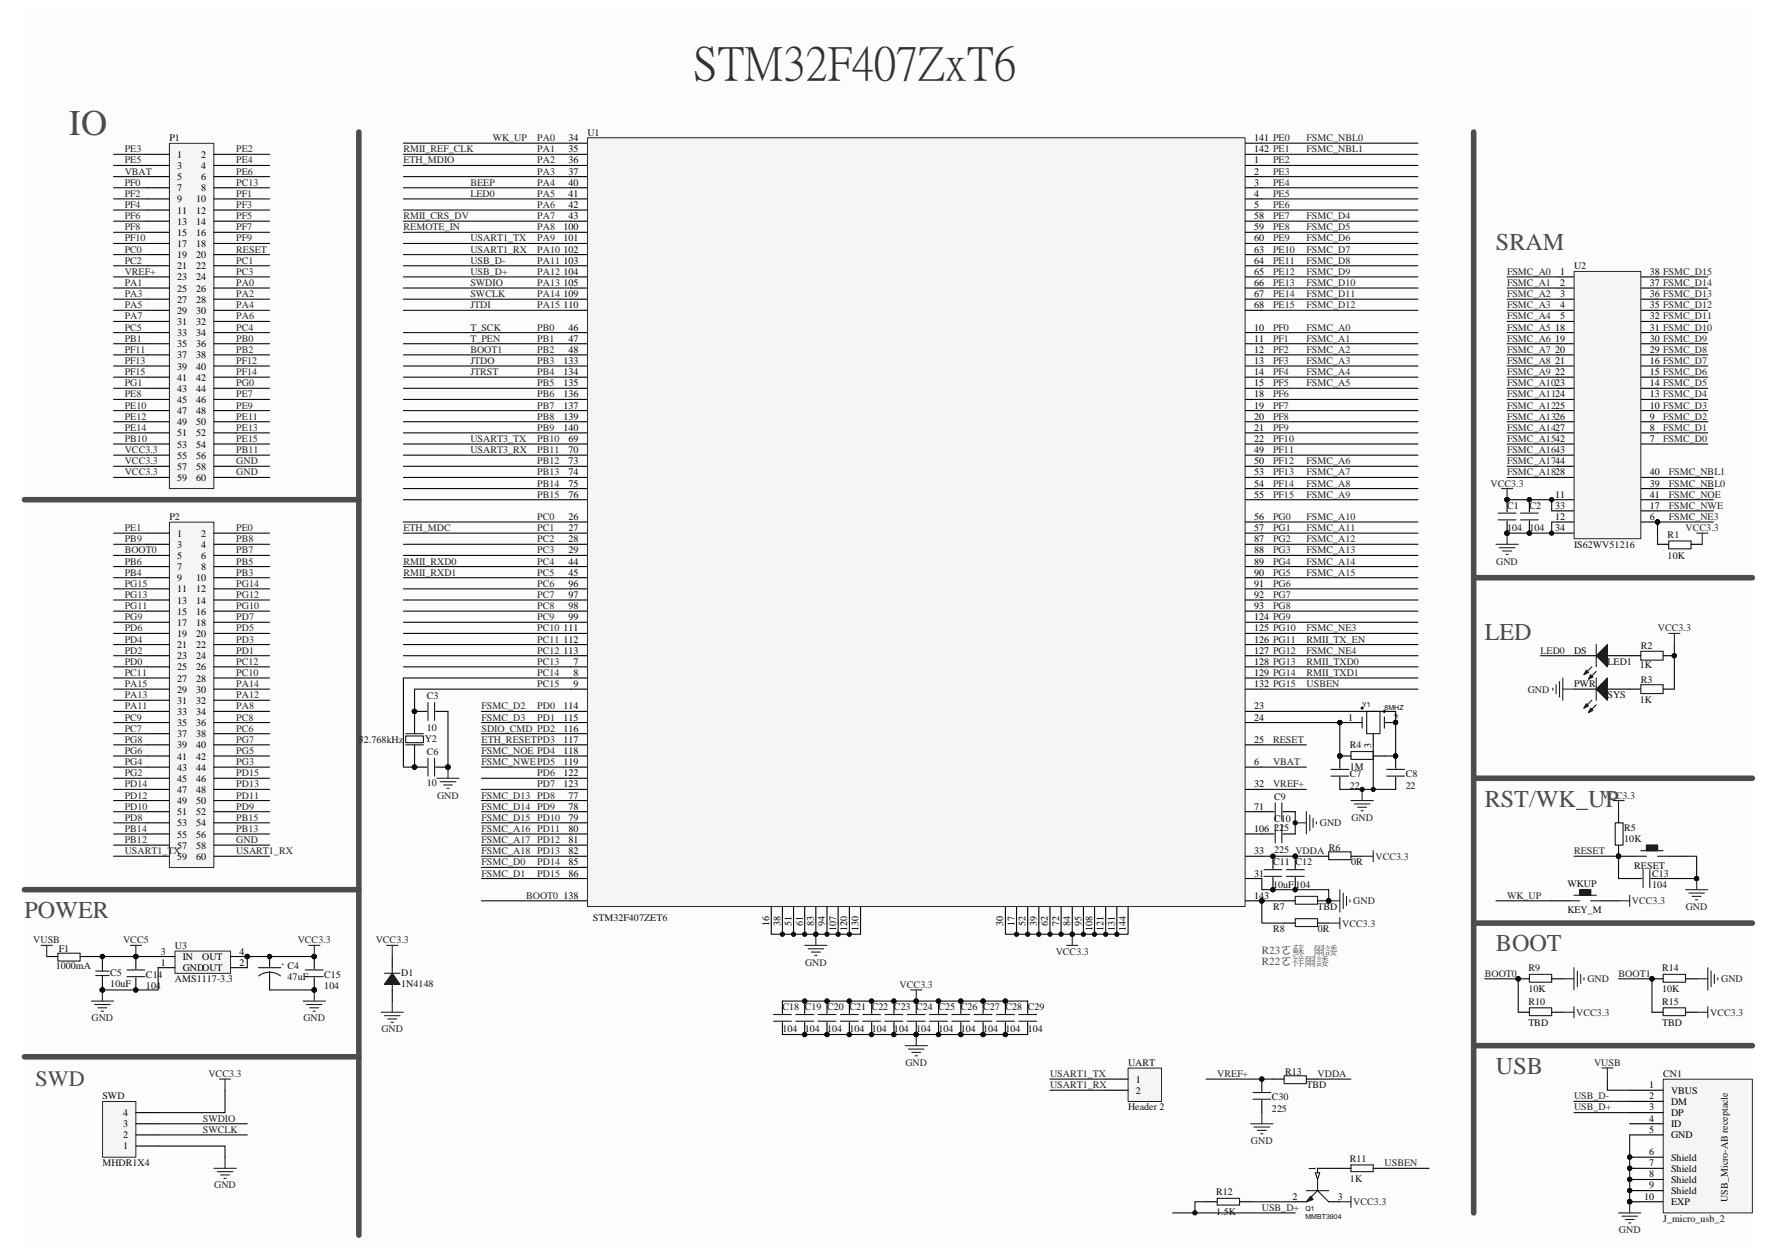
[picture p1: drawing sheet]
<svg xmlns="http://www.w3.org/2000/svg" width="297mm" height="210mm" viewBox="0 0 297 210" stroke-linecap="round" stroke-linejoin="round" font-family="sans-serif">
<defs><g id="words">
<text font-size="7.8" fill="#343434" x="115.9" y="13.1">STM32F407ZxT6</text>
<text font-size="6.1" fill="#4c4c4c" x="11.5" y="22.6">IO</text>
<g font-size="4" fill="#4c4c4c">
<text x="250.1" y="41.7">SRAM</text>
<text x="248.2" y="106.9">LED</text>
<text x="248.2" y="134.9">RST/WK_UP</text>
<text x="4.1" y="153.5">POWER</text>
<text x="250.1" y="159.1">BOOT</text>
<text x="250.1" y="179.6">USB</text>
</g>
<text font-size="3.7" fill="#4c4c4c" x="5.9" y="181.5">SWD</text>
<text font-size="2" fill="#4c4c4c" x="219.5" y="159.5">爾諉</text>
<g font-size="1.8" fill="#4c4c4c">
<text x="210.9" y="159.5">R23ㄛ蘇</text>
<text x="210.9" y="161.4">R22ㄛ祥爾諉</text>
</g>
<g font-size="1.7" fill="#0e0e0e">
<text x="28.3" y="23.6">P1</text>
<text x="98.2" y="22.7">U1</text>
<text x="263.1" y="45">U2</text>
<text x="28.3" y="86.9">P2</text>
<text x="251.9" y="85.1">C1</text>
<text x="251.9" y="88.8">104</text>
<text x="255.6" y="85.1">C2</text>
<text x="255.6" y="88.8">104</text>
<text x="278.8" y="89.9">R1</text>
<text x="263.1" y="91.6">IS62WV51216</text>
<text x="278.8" y="93.5">10K</text>
<text x="263.1" y="109.3">DS</text>
<text x="268.7" y="111.1">LED1</text>
<text x="274.1" y="111.7">1K</text>
<text x="274.3" y="108.5">R2</text>
<text x="71.3" y="116.9">C3</text>
<text x="263.1" y="114.9">PWR</text>
<text x="268.7" y="116.7">SYS</text>
<text x="274.1" y="117.5">1K</text>
<text x="274.3" y="114.1">R3</text>
<text x="60" y="124.2">32.768kHz</text>
<text x="71" y="124">Y2</text>
<text x="71.3" y="122.1">10</text>
<text x="225.7" y="125.1">R4</text>
<text x="71.3" y="126.2">C6</text>
<text x="71.3" y="131.4">10</text>
<text x="225.7" y="128.7">1M</text>
<text x="225.7" y="130">C7</text>
<text x="225.7" y="131.8">22</text>
<text x="235" y="130">C8</text>
<text x="235" y="131.8">22</text>
<text x="213" y="133.7">C9</text>
<text x="213" y="137.4">C10</text>
<text x="213" y="138.9">225</text>
<text x="213" y="142.6">225 VDDA R6</text>
<text x="271.5" y="138.9">R5</text>
<text x="271.5" y="140.8">10K</text>
<text x="212.8" y="144.7">C11</text>
<text x="212.8" y="148.4">10uF</text>
<text x="216.5" y="144.7">C12</text>
<text x="216.5" y="148.4">104</text>
<text x="225.8" y="144.7">0R</text>
<text x="262" y="148.2">WKUP</text>
<text x="273.2" y="145.2">RESET</text>
<text x="276.2" y="146.5">C13</text>
<text x="276.2" y="148.4">104</text>
<text x="99.1" y="154">STM32F407ZET6</text>
<text x="212.8" y="152.1">R7</text>
<text x="212.8" y="155.9">R8</text>
<text x="220.3" y="152.1">TBD</text>
<text x="220.3" y="155.9">0R</text>
<text x="262" y="152.7">KEY_M</text>
<text x="9.3" y="162">1000mA</text>
<text x="9.9" y="159.2">F1</text>
<text x="29.2" y="158.6">U3</text>
<text x="48.1" y="162">C4</text>
<text x="18.4" y="163.1">C5</text>
<text x="18.4" y="165">10uF</text>
<text x="24.4" y="163.5">C14</text>
<text x="24.4" y="165.4">104</text>
<text x="29.2" y="164.2">AMS1117-3.3</text>
<text x="48.1" y="163.9">47uF</text>
<text x="54.2" y="163.5">C15</text>
<text x="54.2" y="165.4">104</text>
<text x="67.1" y="163.1">D1</text>
<text x="67.1" y="165">1N4148</text>
<text x="255.5" y="162.4">R9</text>
<text x="255.5" y="165.9">10K</text>
<text x="255.5" y="168">R10</text>
<text x="277.8" y="162.4">R14</text>
<text x="277.8" y="165.9">10K</text>
<text x="277.8" y="168">R15</text>
<text x="130.8" y="168.9">C18</text>
<text x="130.8" y="172.6">104</text>
<text x="134.5" y="168.9">C19</text>
<text x="134.5" y="172.6">104</text>
<text x="138.3" y="168.9">C20 C21 C22 C23 C24 C25 C26 C27</text>
<text x="138.3" y="172.6">104</text>
<text x="142" y="172.6">104</text>
<text x="145.7" y="172.6">104</text>
<text x="149.4" y="172.6">104</text>
<text x="153.2" y="172.6">104</text>
<text x="156.9" y="172.6">104</text>
<text x="160.6" y="172.6">104</text>
<text x="164.3" y="172.6">104</text>
<text x="168.1" y="168.9">C28</text>
<text x="168.1" y="172.6">104</text>
<text x="171.8" y="168.9">C29</text>
<text x="171.8" y="172.6">104</text>
<text x="255.5" y="171.5">TBD</text>
<text x="277.8" y="171.5">TBD</text>
<text x="188.6" y="178.2">UART</text>
<text x="214.8" y="179.7">R13</text>
<text x="17.1" y="183.8">SWD</text>
<text x="188.6" y="185.7">Header 2</text>
<text x="212.6" y="184">C30</text>
<text x="212.6" y="185.8">225</text>
<text x="218.4" y="181.9">TBD</text>
<text x="278" y="180.1">CN1</text>
<text x="17.1" y="195">MHDR1X4</text>
<text x="225.7" y="194.2">R11</text>
<text x="225.7" y="197.6">1K</text>
<text x="203.3" y="199.8">R12</text>
<text x="203.3" y="203.2">1.5K</text>
<text x="288.8" y="200.9" transform="rotate(-90 288.8 200.9)">USB_Micro-AB receptacle</text>
<text x="278" y="204.3">J_micro_usb_2</text>
</g>
<g font-size="1.7" fill="#262626">
<text x="82.4" y="23.6">WK_UP</text>
<text x="89.8" y="23.6">PA0</text>
<text x="218.4" y="23.6">FSMC_NBL0</text>
<text x="20.8" y="29.2">VBAT</text>
<text x="20.8" y="25.5">PE3</text>
<text x="20.8" y="27.3">PE5</text>
<text x="39.5" y="25.5">PE2</text>
<text x="39.5" y="27.3">PE4</text>
<text x="39.5" y="29.2">PE6</text>
<text x="67.4" y="25.5">RMII_REF_CLK</text>
<text x="67.4" y="27.3">ETH_MDIO</text>
<text x="89.8" y="25.5">PA1</text>
<text x="89.8" y="27.3">PA2</text>
<text x="89.8" y="29.2">PA3</text>
<text x="212.8" y="27.3">PE2</text>
<text x="212.8" y="29.2">PE3</text>
<text x="218.4" y="25.5">FSMC_NBL1</text>
<text x="20.8" y="31.1">PF0</text>
<text x="20.8" y="32.9">PF2</text>
<text x="20.8" y="34.8">PF4</text>
<text x="39.5" y="31.1">PC13</text>
<text x="39.5" y="32.9">PF1</text>
<text x="39.5" y="34.8">PF3</text>
<text x="78.6" y="31.1">BEEP</text>
<text x="78.6" y="32.9">LED0</text>
<text x="89.8" y="31.1">PA4</text>
<text x="89.8" y="32.9">PA5</text>
<text x="89.8" y="34.8">PA6</text>
<text x="212.8" y="31.1">PE4</text>
<text x="212.8" y="32.9">PE5</text>
<text x="212.8" y="34.8">PE6</text>
<text x="20.8" y="36.6">PF6</text>
<text x="20.8" y="38.5">PF8</text>
<text x="20.8" y="40.4">PF10</text>
<text x="39.5" y="36.6">PF5</text>
<text x="39.5" y="38.5">PF7</text>
<text x="39.5" y="40.4">PF9</text>
<text x="67.4" y="36.6">RMII_CRS_DV</text>
<text x="67.4" y="38.5">REMOTE_IN</text>
<text x="78.6" y="40.4">USART1_TX</text>
<text x="89.8" y="36.6">PA7</text>
<text x="89.8" y="38.5">PA8</text>
<text x="89.8" y="40.4">PA9</text>
<text x="212.8" y="36.6">PE7</text>
<text x="212.8" y="38.5">PE8</text>
<text x="212.8" y="40.4">PE9</text>
<text x="218.4" y="36.6">FSMC_D4</text>
<text x="218.4" y="38.5">FSMC_D5</text>
<text x="218.4" y="40.4">FSMC_D6</text>
<text x="20.8" y="46">VREF+</text>
<text x="20.8" y="42.2">PC0</text>
<text x="20.8" y="44.1">PC2</text>
<text x="20.8" y="47.8">PA1</text>
<text x="39.5" y="42.2">RESET</text>
<text x="39.5" y="47.8">PA0</text>
<text x="39.5" y="44.1">PC1</text>
<text x="39.5" y="46">PC3</text>
<text x="78.6" y="42.2">USART1_RX</text>
<text x="78.6" y="44.1">USB_D-</text>
<text x="78.6" y="46">USB_D+</text>
<text x="78.6" y="47.8">SWDIO</text>
<text x="89.8" y="42.2">PA10</text>
<text x="89.8" y="44.1">PA11</text>
<text x="89.8" y="46">PA12</text>
<text x="89.8" y="47.8">PA13</text>
<text x="212.8" y="42.2">PE10</text>
<text x="212.8" y="44.1">PE11</text>
<text x="212.8" y="46">PE12</text>
<text x="212.8" y="47.8">PE13</text>
<text x="218.4" y="42.2">FSMC_D7</text>
<text x="218.4" y="44.1">FSMC_D8</text>
<text x="218.4" y="46">FSMC_D9</text>
<text x="218.4" y="47.8">FSMC_D10</text>
<text x="251.9" y="46">FSMC_A0</text>
<text x="251.9" y="47.8">FSMC_A1</text>
<text x="20.8" y="49.7">PA3</text>
<text x="20.8" y="51.5">PA5</text>
<text x="20.8" y="53.4">PA7</text>
<text x="39.5" y="49.7">PA2</text>
<text x="39.5" y="51.5">PA4</text>
<text x="39.5" y="53.4">PA6</text>
<text x="78.6" y="49.7">SWCLK</text>
<text x="78.6" y="51.5">JTDI</text>
<text x="89.8" y="49.7">PA14</text>
<text x="89.8" y="51.5">PA15</text>
<text x="212.8" y="49.7">PE14</text>
<text x="212.8" y="51.5">PE15</text>
<text x="218.4" y="49.7">FSMC_D11</text>
<text x="218.4" y="51.5">FSMC_D12</text>
<text x="251.9" y="49.7">FSMC_A2</text>
<text x="251.9" y="51.5">FSMC_A3</text>
<text x="251.9" y="53.4">FSMC_A4</text>
<text x="20.8" y="55.3">PC5</text>
<text x="20.8" y="57.1">PB1</text>
<text x="20.8" y="59">PF11</text>
<text x="39.5" y="55.3">PC4</text>
<text x="39.5" y="57.1">PB0</text>
<text x="39.5" y="59">PB2</text>
<text x="78.6" y="55.3">T_SCK</text>
<text x="78.6" y="57.1">T_PEN</text>
<text x="78.6" y="59">BOOT1</text>
<text x="89.8" y="55.3">PB0</text>
<text x="89.8" y="57.1">PB1</text>
<text x="89.8" y="59">PB2</text>
<text x="212.8" y="55.3">PF0</text>
<text x="212.8" y="57.1">PF1</text>
<text x="212.8" y="59">PF2</text>
<text x="218.4" y="55.3">FSMC_A0</text>
<text x="218.4" y="57.1">FSMC_A1</text>
<text x="218.4" y="59">FSMC_A2</text>
<text x="251.9" y="55.3">FSMC_A5</text>
<text x="251.9" y="57.1">FSMC_A6</text>
<text x="251.9" y="59">FSMC_A7</text>
<text x="20.8" y="60.9">PF13</text>
<text x="20.8" y="62.7">PF15</text>
<text x="20.8" y="64.6">PG1</text>
<text x="39.5" y="60.9">PF12</text>
<text x="39.5" y="62.7">PF14</text>
<text x="39.5" y="64.6">PG0</text>
<text x="78.6" y="60.9">JTDO</text>
<text x="78.6" y="62.7">JTRST</text>
<text x="89.8" y="60.9">PB3</text>
<text x="89.8" y="62.7">PB4</text>
<text x="89.8" y="64.6">PB5</text>
<text x="212.8" y="60.9">PF3</text>
<text x="212.8" y="62.7">PF4</text>
<text x="212.8" y="64.6">PF5</text>
<text x="218.4" y="60.9">FSMC_A3</text>
<text x="218.4" y="62.7">FSMC_A4</text>
<text x="218.4" y="64.6">FSMC_A5</text>
<text x="251.9" y="60.9">FSMC_A8</text>
<text x="251.9" y="62.7">FSMC_A9</text>
<text x="251.9" y="64.6">FSMC_A1023</text>
<text x="20.8" y="66.4">PE8</text>
<text x="20.8" y="68.3">PE10</text>
<text x="20.8" y="70.2">PE12</text>
<text x="39.5" y="66.4">PE7</text>
<text x="39.5" y="68.3">PE9</text>
<text x="39.5" y="70.2">PE11</text>
<text x="89.8" y="66.4">PB6</text>
<text x="89.8" y="68.3">PB7</text>
<text x="89.8" y="70.2">PB8</text>
<text x="212.8" y="66.4">PF6</text>
<text x="212.8" y="68.3">PF7</text>
<text x="212.8" y="70.2">PF8</text>
<text x="251.9" y="66.4">FSMC_A1124</text>
<text x="251.9" y="68.3">FSMC_A1225</text>
<text x="251.9" y="70.2">FSMC_A1326</text>
<text x="278" y="70.2">FSMC_D2</text>
<text x="20.8" y="75.8">VCC3.3</text>
<text x="20.8" y="77.6">VCC3.3</text>
<text x="20.8" y="72">PE14</text>
<text x="20.8" y="73.9">PB10</text>
<text x="39.5" y="77.6">GND</text>
<text x="39.5" y="72">PE13</text>
<text x="39.5" y="73.9">PE15</text>
<text x="39.5" y="75.8">PB11</text>
<text x="78.6" y="73.9">USART3_TX</text>
<text x="78.6" y="75.8">USART3_RX</text>
<text x="89.8" y="72">PB9</text>
<text x="89.8" y="73.9">PB10</text>
<text x="89.8" y="75.8">PB11</text>
<text x="89.8" y="77.6">PB12</text>
<text x="212.8" y="72">PF9</text>
<text x="212.8" y="73.9">PF10</text>
<text x="212.8" y="75.8">PF11</text>
<text x="212.8" y="77.6">PF12</text>
<text x="218.4" y="77.6">FSMC_A6</text>
<text x="251.9" y="72">FSMC_A1427</text>
<text x="251.9" y="73.9">FSMC_A1542</text>
<text x="251.9" y="75.8">FSMC_A1643</text>
<text x="251.9" y="77.6">FSMC_A1744</text>
<text x="278" y="72">FSMC_D1</text>
<text x="278" y="73.9">FSMC_D0</text>
<text x="20.8" y="79.5">VCC3.3</text>
<text x="39.5" y="79.5">GND</text>
<text x="89.8" y="79.5">PB13</text>
<text x="89.8" y="81.3">PB14</text>
<text x="89.8" y="83.2">PB15</text>
<text x="212.8" y="79.5">PF13</text>
<text x="212.8" y="81.3">PF14</text>
<text x="212.8" y="83.2">PF15</text>
<text x="218.4" y="79.5">FSMC_A7</text>
<text x="218.4" y="81.3">FSMC_A8</text>
<text x="218.4" y="83.2">FSMC_A9</text>
<text x="249.1" y="81.3">VCC3.3</text>
<text x="251.9" y="79.5">FSMC_A1828</text>
<text x="279" y="79.5">FSMC_NBL1</text>
<text x="279" y="81.3">FSMC_NBL0</text>
<text x="279" y="83.2">FSMC_NOE</text>
<text x="20.8" y="88.8">PE1</text>
<text x="39.5" y="88.8">PE0</text>
<text x="67.4" y="88.8">ETH_MDC</text>
<text x="89.8" y="86.9">PC0</text>
<text x="89.8" y="88.8">PC1</text>
<text x="212.8" y="86.9">PG0</text>
<text x="212.8" y="88.8">PG1</text>
<text x="218.4" y="86.9">FSMC_A10</text>
<text x="218.4" y="88.8">FSMC_A11</text>
<text x="279" y="86.9">FSMC_NE3</text>
<text x="279" y="85.1">FSMC_NWE</text>
<text x="281.8" y="88.8">VCC3.3</text>
<text x="20.8" y="92.5">BOOT0</text>
<text x="20.8" y="90.7">PB9</text>
<text x="20.8" y="94.4">PB6</text>
<text x="39.5" y="92.5">PB7</text>
<text x="39.5" y="94.4">PB5</text>
<text x="39.5" y="90.7">PB8</text>
<text x="67.4" y="94.4">RMII_RXD0</text>
<text x="89.8" y="90.7">PC2</text>
<text x="89.8" y="92.5">PC3</text>
<text x="89.8" y="94.4">PC4</text>
<text x="212.8" y="90.7">PG2</text>
<text x="212.8" y="92.5">PG3</text>
<text x="212.8" y="94.4">PG4</text>
<text x="218.4" y="90.7">FSMC_A12</text>
<text x="218.4" y="92.5">FSMC_A13</text>
<text x="218.4" y="94.4">FSMC_A14</text>
<text x="250.1" y="94.4">GND</text>
<text x="20.8" y="96.2">PB4</text>
<text x="20.8" y="101.8">PG11</text>
<text x="20.8" y="100">PG13</text>
<text x="20.8" y="98.1">PG15</text>
<text x="39.5" y="96.2">PB3</text>
<text x="39.5" y="101.8">PG10</text>
<text x="39.5" y="100">PG12</text>
<text x="39.5" y="98.1">PG14</text>
<text x="67.4" y="96.2">RMII_RXD1</text>
<text x="89.8" y="96.2">PC5</text>
<text x="89.8" y="98.1">PC6</text>
<text x="89.8" y="100">PC7</text>
<text x="89.8" y="101.8">PC8</text>
<text x="212.8" y="96.2">PG5</text>
<text x="212.8" y="98.1">PG6</text>
<text x="212.8" y="100">PG7</text>
<text x="212.8" y="101.8">PG8</text>
<text x="218.4" y="96.2">FSMC_A15</text>
<text x="20.8" y="103.7">PG9</text>
<text x="20.8" y="107.4">PD4</text>
<text x="20.8" y="105.6">PD6</text>
<text x="39.5" y="107.4">PD3</text>
<text x="39.5" y="105.6">PD5</text>
<text x="39.5" y="103.7">PD7</text>
<text x="89.8" y="103.7">PC9</text>
<text x="89.8" y="105.6">PC10</text>
<text x="89.8" y="107.4">PC11</text>
<text x="218.4" y="105.6">FSMC_NE3</text>
<text x="218.4" y="107.4">RMII_TX_EN</text>
<text x="277.1" y="105.6">VCC3.3</text>
<text x="20.8" y="111.1">PD0</text>
<text x="20.8" y="109.3">PD2</text>
<text x="20.8" y="113">PC11</text>
<text x="39.5" y="113">PC10</text>
<text x="39.5" y="109.3">PD1</text>
<text x="39.5" y="111.1">PC12</text>
<text x="89.8" y="109.3">PC12</text>
<text x="89.8" y="111.1">PC13</text>
<text x="89.8" y="113">PC14</text>
<text x="218.4" y="109.3">FSMC_NE4</text>
<text x="218.4" y="111.1">RMII_TXD0</text>
<text x="218.4" y="113">RMII_TXD1</text>
<text x="257.5" y="109.3">LED0</text>
<text x="20.8" y="118.6">PA11</text>
<text x="20.8" y="116.7">PA13</text>
<text x="20.8" y="114.9">PA15</text>
<text x="39.5" y="116.7">PA12</text>
<text x="39.5" y="114.9">PA14</text>
<text x="39.5" y="118.6">PA8</text>
<text x="80.5" y="118.6">FSMC_D2</text>
<text x="89.8" y="114.9">PC15</text>
<text x="89.8" y="118.6">PD0</text>
<text x="218.4" y="114.9">USBEN</text>
<text x="255.4" y="115.8">GND</text>
<text x="20.8" y="120.5">PC9</text>
<text x="20.8" y="122.3">PC7</text>
<text x="20.8" y="124.2">PG8</text>
<text x="39.5" y="120.5">PC8</text>
<text x="39.5" y="122.3">PC6</text>
<text x="39.5" y="124.2">PG7</text>
<text x="80.5" y="120.5">FSMC_D3</text>
<text x="80.5" y="122.3">SDIO_CMD PD2</text>
<text x="80.5" y="124.2">ETH_RESETPD3</text>
<text x="89.8" y="120.5">PD1</text>
<text x="212.8" y="124.2">RESET</text>
<text x="20.8" y="129.8">PG2</text>
<text x="20.8" y="127.9">PG4</text>
<text x="20.8" y="126">PG6</text>
<text x="20.8" y="131.6">PD14</text>
<text x="39.5" y="127.9">PG3</text>
<text x="39.5" y="126">PG5</text>
<text x="39.5" y="131.6">PD13</text>
<text x="39.5" y="129.8">PD15</text>
<text x="80.5" y="126">FSMC_NOE PD4</text>
<text x="80.5" y="127.9">FSMC_NWEPD5</text>
<text x="89.8" y="129.8">PD6</text>
<text x="89.8" y="131.6">PD7</text>
<text x="212.8" y="131.6">VREF+</text>
<text x="212.8" y="127.9">VBAT</text>
<text x="20.8" y="137.2">PD8</text>
<text x="20.8" y="135.4">PD10</text>
<text x="20.8" y="133.5">PD12</text>
<text x="39.5" y="135.4">PD9</text>
<text x="39.5" y="133.5">PD11</text>
<text x="39.5" y="137.2">PB15</text>
<text x="73.1" y="133.5">GND</text>
<text x="80.5" y="133.5">FSMC_D13 PD8</text>
<text x="80.5" y="135.4">FSMC_D14 PD9</text>
<text x="80.5" y="137.2">FSMC_D15 PD10</text>
<text x="225.9" y="137.2">GND</text>
<text x="267.8" y="133.5">VCC3.3</text>
<text x="20.8" y="142.8">USART1_TX</text>
<text x="20.8" y="140.9">PB12</text>
<text x="20.8" y="139.1">PB14</text>
<text x="39.5" y="142.8">USART1_RX</text>
<text x="39.5" y="140.9">GND</text>
<text x="39.5" y="139.1">PB13</text>
<text x="80.5" y="139.1">FSMC_A16 PD11</text>
<text x="80.5" y="140.9">FSMC_A17 PD12</text>
<text x="80.5" y="142.8">FSMC_A18 PD13</text>
<text x="220.6" y="138.2">GND</text>
<text x="229.9" y="143.7">VCC3.3</text>
<text x="263.1" y="142.8">RESET</text>
<text x="80.5" y="144.7">FSMC_D0</text>
<text x="80.5" y="146.5">FSMC_D1</text>
<text x="89.8" y="144.7">PD14</text>
<text x="89.8" y="146.5">PD15</text>
<text x="87.9" y="150.3">BOOT0</text>
<text x="224.3" y="154.9">VCC3.3</text>
<text x="226.2" y="151.2">GND</text>
<text x="251.9" y="150.3">WK_UP</text>
<text x="272.8" y="151.2">VCC3.3</text>
<text x="281.8" y="152.1">GND</text>
<text x="5.6" y="157.7">VUSB</text>
<text x="20.6" y="157.7">VCC5</text>
<text x="49.8" y="157.7">VCC3.3</text>
<text x="62.8" y="157.7">VCC3.3</text>
<text x="134.6" y="161.4">GND</text>
<text x="176.5" y="159.6">VCC3.3</text>
<text x="150.4" y="165.2">VCC3.3</text>
<text x="248.2" y="163.3">BOOT0</text>
<text x="265.3" y="164.2">GND</text>
<text x="270.6" y="163.3">BOOT1</text>
<text x="287.7" y="164.2">GND</text>
<text x="15.3" y="170.8">GND</text>
<text x="50.7" y="170.8">GND</text>
<text x="63.8" y="172.6">GND</text>
<text x="263.5" y="169.8">VCC3.3</text>
<text x="285.9" y="169.8">VCC3.3</text>
<text x="151.3" y="178.2">GND</text>
<text x="266.5" y="178.2">VUSB</text>
<text x="34.8" y="180.1">VCC3.3</text>
<text x="175.5" y="180.1">USART1_TX</text>
<text x="175.5" y="181.9">USART1_RX</text>
<text x="203.5" y="180.1">VREF+</text>
<text x="220.3" y="180.1">VDDA</text>
<text x="263.1" y="185.7">USB_D+</text>
<text x="263.1" y="183.8">USB_D-</text>
<text x="33.9" y="187.5">SWDIO</text>
<text x="33.9" y="189.4">SWCLK</text>
<text x="209.1" y="191.2">GND</text>
<text x="231.4" y="195">USBEN</text>
<text x="35.8" y="198.7">GND</text>
<text x="210.9" y="202.4">USB_D+</text>
<text x="226.2" y="201.5">VCC3.3</text>
<text x="270.6" y="206.1">GND</text>
</g>
<g font-size="1.7">
<text x="95" y="23.6">34</text>
<text x="209.6" y="23.6">141 PE0</text>
<text x="29.6" y="26.4">1</text>
<text x="29.6" y="28.3">3</text>
<text x="33.6" y="26.4">2</text>
<text x="33.6" y="28.3">4</text>
<text x="95" y="25.5">35</text>
<text x="95" y="27.3">36</text>
<text x="95" y="29.2">37</text>
<text x="99.5" y="24.5">PA0-WKUP/U2_CTS/U4_TX/ETH_MII_CRS/TIM2_CH1_ETR/TIM5_CH1/TIM8_ETR/ADC123_IN0</text>
<text x="177.8" y="24.5">PE0/TIM4_ETR/FSMC_NBL0/DCMI_D2</text>
<text x="209.6" y="27.3">1</text>
<text x="209.6" y="25.5">142 PE1</text>
<text x="209.6" y="29.2">2</text>
<text x="29.6" y="30.1">5</text>
<text x="29.6" y="32">7</text>
<text x="29.6" y="33.8">9</text>
<text x="29.6" y="35.7">11</text>
<text x="32.8" y="33.8">10</text>
<text x="32.8" y="35.7">12</text>
<text x="33.6" y="30.1">6</text>
<text x="33.6" y="32">8</text>
<text x="95" y="31.1">40</text>
<text x="95" y="32.9">41</text>
<text x="95" y="34.8">42</text>
<text x="209.6" y="32.9">4</text>
<text x="209.6" y="34.8">5</text>
<text x="209.6" y="31.1">3</text>
<text x="29.6" y="37.6">13</text>
<text x="29.6" y="39.4">15</text>
<text x="29.6" y="41.3">17</text>
<text x="32.8" y="37.6">14</text>
<text x="32.8" y="39.4">16</text>
<text x="32.8" y="41.3">18</text>
<text x="94.2" y="38.5">100</text>
<text x="94.2" y="40.4">101</text>
<text x="95" y="36.6">43</text>
<text x="209.6" y="38.5">59</text>
<text x="209.6" y="36.6">58</text>
<text x="209.6" y="40.4">60</text>
<text x="29.6" y="43.2">19</text>
<text x="29.6" y="45">21</text>
<text x="29.6" y="46.9">23</text>
<text x="32.8" y="43.2">20</text>
<text x="32.8" y="45">22</text>
<text x="32.8" y="46.9">24</text>
<text x="94.2" y="42.2">102</text>
<text x="94.2" y="44.1">103</text>
<text x="94.2" y="46">104</text>
<text x="94.2" y="47.8">105</text>
<text x="209.6" y="44.1">64</text>
<text x="209.6" y="47.8">66</text>
<text x="209.6" y="42.2">63</text>
<text x="209.6" y="46">65</text>
<text x="260.8" y="46">1</text>
<text x="260.8" y="47.8">2</text>
<text x="275.8" y="47.8">37 FSMC_D14</text>
<text x="275.8" y="46">38 FSMC_D15</text>
<text x="29.6" y="48.7">25</text>
<text x="29.6" y="50.6">27</text>
<text x="29.6" y="52.5">29</text>
<text x="32.8" y="48.7">26</text>
<text x="32.8" y="50.6">28</text>
<text x="32.8" y="52.5">30</text>
<text x="94.2" y="49.7">109</text>
<text x="94.2" y="51.5">110</text>
<text x="209.6" y="49.7">67</text>
<text x="209.6" y="51.5">68</text>
<text x="260.8" y="49.7">3</text>
<text x="260.8" y="51.5">4</text>
<text x="260.8" y="53.4">5</text>
<text x="275.8" y="53.4">32 FSMC_D11</text>
<text x="275.8" y="51.5">35 FSMC_D12</text>
<text x="275.8" y="49.7">36 FSMC_D13</text>
<text x="29.6" y="54.3">31</text>
<text x="29.6" y="56.2">33</text>
<text x="29.6" y="58.1">35</text>
<text x="29.6" y="59.9">37</text>
<text x="32.8" y="54.3">32</text>
<text x="32.8" y="56.2">34</text>
<text x="32.8" y="58.1">36</text>
<text x="32.8" y="59.9">38</text>
<text x="95" y="55.3">46</text>
<text x="95" y="57.1">47</text>
<text x="95" y="59">48</text>
<text x="209.6" y="59">12</text>
<text x="209.6" y="55.3">10</text>
<text x="209.6" y="57.1">11</text>
<text x="259.9" y="55.3">18</text>
<text x="259.9" y="57.1">19</text>
<text x="259.9" y="59">20</text>
<text x="275.8" y="59">29 FSMC_D8</text>
<text x="275.8" y="57.1">30 FSMC_D9</text>
<text x="275.8" y="55.3">31 FSMC_D10</text>
<text x="29.6" y="61.8">39</text>
<text x="29.6" y="63.6">41</text>
<text x="29.6" y="65.5">43</text>
<text x="32.8" y="61.8">40</text>
<text x="32.8" y="63.6">42</text>
<text x="32.8" y="65.5">44</text>
<text x="94.2" y="60.9">133</text>
<text x="94.2" y="62.7">134</text>
<text x="94.2" y="64.6">135</text>
<text x="209.6" y="62.7">14</text>
<text x="209.6" y="64.6">15</text>
<text x="209.6" y="60.9">13</text>
<text x="259.9" y="60.9">21</text>
<text x="259.9" y="62.7">22</text>
<text x="275.8" y="64.6">14 FSMC_D5</text>
<text x="275.8" y="62.7">15 FSMC_D6</text>
<text x="275.8" y="60.9">16 FSMC_D7</text>
<text x="29.6" y="67.4">45</text>
<text x="29.6" y="69.2">47</text>
<text x="29.6" y="71.1">49</text>
<text x="32.8" y="67.4">46</text>
<text x="32.8" y="69.2">48</text>
<text x="32.8" y="71.1">50</text>
<text x="94.2" y="66.4">136</text>
<text x="94.2" y="68.3">137</text>
<text x="94.2" y="70.2">139</text>
<text x="209.6" y="66.4">18</text>
<text x="209.6" y="68.3">19</text>
<text x="209.6" y="70.2">20</text>
<text x="275.8" y="70.2">9</text>
<text x="275.8" y="68.3">10 FSMC_D3</text>
<text x="275.8" y="66.4">13 FSMC_D4</text>
<text x="29.6" y="73">51</text>
<text x="29.6" y="74.8">53</text>
<text x="29.6" y="76.7">55</text>
<text x="32.8" y="73">52</text>
<text x="32.8" y="74.8">54</text>
<text x="32.8" y="76.7">56</text>
<text x="94.2" y="72">140</text>
<text x="95" y="73.9">69</text>
<text x="95" y="75.8">70</text>
<text x="95" y="77.6">73</text>
<text x="209.6" y="72">21</text>
<text x="209.6" y="73.9">22</text>
<text x="209.6" y="77.6">50</text>
<text x="209.6" y="75.8">49</text>
<text x="275.8" y="73.9">7</text>
<text x="275.8" y="72">8</text>
<text x="29.6" y="78.5">57</text>
<text x="29.6" y="80.4">59</text>
<text x="32.8" y="78.5">58</text>
<text x="32.8" y="80.4">60</text>
<text x="95" y="79.5">74</text>
<text x="95" y="81.3">75</text>
<text x="95" y="83.2">76</text>
<text x="209.6" y="79.5">53</text>
<text x="209.6" y="81.3">54</text>
<text x="209.6" y="83.2">55</text>
<text x="259.9" y="83.2">11</text>
<text x="275.8" y="79.5">40</text>
<text x="275.8" y="83.2">41</text>
<text x="275.8" y="81.3">39</text>
<text x="29.6" y="89.7">1</text>
<text x="33.6" y="89.7">2</text>
<text x="95" y="86.9">26</text>
<text x="95" y="88.8">27</text>
<text x="209.6" y="86.9">56</text>
<text x="209.6" y="88.8">57</text>
<text x="259.9" y="86.9">12</text>
<text x="259.9" y="85.1">33</text>
<text x="259.9" y="88.8">34</text>
<text x="275.8" y="85.1">17</text>
<text x="275.8" y="86.9">6</text>
<text x="29.6" y="91.6">3</text>
<text x="29.6" y="93.5">5</text>
<text x="29.6" y="95.3">7</text>
<text x="33.6" y="91.6">4</text>
<text x="33.6" y="93.5">6</text>
<text x="33.6" y="95.3">8</text>
<text x="95" y="90.7">28</text>
<text x="95" y="92.5">29</text>
<text x="95" y="94.4">44</text>
<text x="209.6" y="90.7">87</text>
<text x="209.6" y="92.5">88</text>
<text x="209.6" y="94.4">89</text>
<text x="29.6" y="97.2">9</text>
<text x="29.6" y="99">11</text>
<text x="29.6" y="100.9">13</text>
<text x="32.8" y="97.2">10</text>
<text x="32.8" y="99">12</text>
<text x="32.8" y="100.9">14</text>
<text x="95" y="96.2">45</text>
<text x="95" y="98.1">96</text>
<text x="95" y="100">97</text>
<text x="95" y="101.8">98</text>
<text x="209.6" y="100">92</text>
<text x="209.6" y="98.1">91</text>
<text x="209.6" y="101.8">93</text>
<text x="209.6" y="96.2">90</text>
<text x="29.6" y="102.8">15</text>
<text x="29.6" y="104.6">17</text>
<text x="29.6" y="106.5">19</text>
<text x="32.8" y="102.8">16</text>
<text x="32.8" y="104.6">18</text>
<text x="32.8" y="106.5">20</text>
<text x="94.2" y="105.6">111</text>
<text x="94.2" y="107.4">112</text>
<text x="95" y="103.7">99</text>
<text x="209.6" y="103.7">124 PG9</text>
<text x="209.6" y="107.4">126 PG11</text>
<text x="209.6" y="105.6">125 PG10</text>
<text x="29.6" y="108.4">21</text>
<text x="29.6" y="110.2">23</text>
<text x="29.6" y="112.1">25</text>
<text x="29.6" y="113.9">27</text>
<text x="32.8" y="108.4">22</text>
<text x="32.8" y="110.2">24</text>
<text x="32.8" y="112.1">26</text>
<text x="32.8" y="113.9">28</text>
<text x="94.2" y="109.3">113</text>
<text x="95.9" y="111.1">7</text>
<text x="95.9" y="113">8</text>
<text x="209.6" y="113">129 PG14</text>
<text x="209.6" y="111.1">128 PG13</text>
<text x="209.6" y="109.3">127 PG12</text>
<text x="29.6" y="115.8">29</text>
<text x="29.6" y="117.7">31</text>
<text x="29.6" y="119.5">33</text>
<text x="32.8" y="115.8">30</text>
<text x="32.8" y="117.7">32</text>
<text x="32.8" y="119.5">34</text>
<text x="94.2" y="118.6">114</text>
<text x="95.9" y="114.9">9</text>
<text x="209.6" y="118.6">23</text>
<text x="209.6" y="114.9">132 PG15</text>
<text x="29.6" y="121.4">35</text>
<text x="29.6" y="123.3">37</text>
<text x="29.6" y="125.1">39</text>
<text x="32.8" y="121.4">36</text>
<text x="32.8" y="123.3">38</text>
<text x="32.8" y="125.1">40</text>
<text x="94.2" y="120.5">115</text>
<text x="94.2" y="122.3">116</text>
<text x="94.2" y="124.2">117</text>
<text x="209.6" y="120.5">24</text>
<text x="209.6" y="124.2">25</text>
<text x="225.4" y="120.5">1</text>
<text x="229.2" y="125" transform="rotate(-90 229.2 125)">3</text>
<text x="232.9" y="120.5">2</text>
<text x="29.6" y="127">41</text>
<text x="29.6" y="128.8">43</text>
<text x="29.6" y="130.7">45</text>
<text x="32.8" y="127">42</text>
<text x="32.8" y="128.8">44</text>
<text x="32.8" y="130.7">46</text>
<text x="94.2" y="126">118</text>
<text x="94.2" y="127.9">119</text>
<text x="94.2" y="129.8">122</text>
<text x="94.2" y="131.6">123</text>
<text x="209.6" y="127.9">6</text>
<text x="209.6" y="131.6">32</text>
<text x="29.6" y="132.6">47</text>
<text x="29.6" y="134.4">49</text>
<text x="29.6" y="136.3">51</text>
<text x="32.8" y="132.6">48</text>
<text x="32.8" y="134.4">50</text>
<text x="32.8" y="136.3">52</text>
<text x="95" y="133.5">77</text>
<text x="95" y="135.4">78</text>
<text x="95" y="137.2">79</text>
<text x="209.6" y="135.4">71</text>
<text x="29.6" y="138.2">53</text>
<text x="29.6" y="140">55</text>
<text x="29.6" y="141.9">57</text>
<text x="29.6" y="143.7">59</text>
<text x="32.8" y="138.2">54</text>
<text x="32.8" y="140">56</text>
<text x="32.8" y="141.9">58</text>
<text x="32.8" y="143.7">60</text>
<text x="95" y="139.1">80</text>
<text x="95" y="140.9">81</text>
<text x="95" y="142.8">82</text>
<text x="209.6" y="139.1">106</text>
<text x="209.6" y="142.8">33</text>
<text x="95" y="144.7">85</text>
<text x="95" y="146.5">86</text>
<text x="209.6" y="146.5">31</text>
<text x="94.2" y="150.3">138</text>
<text x="128.6" y="154.7" transform="rotate(-90 128.6 154.7)">16</text>
<text x="130.4" y="154.7" transform="rotate(-90 130.4 154.7)">38</text>
<text x="132.3" y="154.7" transform="rotate(-90 132.3 154.7)">51</text>
<text x="134.2" y="154.7" transform="rotate(-90 134.2 154.7)">61</text>
<text x="136" y="154.7" transform="rotate(-90 136 154.7)">83</text>
<text x="137.9" y="154.7" transform="rotate(-90 137.9 154.7)">94</text>
<text x="139.8" y="155.6" transform="rotate(-90 139.8 155.6)">107</text>
<text x="141.6" y="155.6" transform="rotate(-90 141.6 155.6)">120</text>
<text x="143.5" y="155.6" transform="rotate(-90 143.5 155.6)">130</text>
<text x="167.7" y="154.7" transform="rotate(-90 167.7 154.7)">30</text>
<text x="169.6" y="154.7" transform="rotate(-90 169.6 154.7)">17</text>
<text x="171.4" y="154.7" transform="rotate(-90 171.4 154.7)">52</text>
<text x="173.3" y="154.7" transform="rotate(-90 173.3 154.7)">39</text>
<text x="175.2" y="154.7" transform="rotate(-90 175.2 154.7)">62</text>
<text x="177" y="154.7" transform="rotate(-90 177 154.7)">72</text>
<text x="178.9" y="154.7" transform="rotate(-90 178.9 154.7)">84</text>
<text x="180.8" y="154.7" transform="rotate(-90 180.8 154.7)">95</text>
<text x="182.6" y="155.6" transform="rotate(-90 182.6 155.6)">108</text>
<text x="184.5" y="155.6" transform="rotate(-90 184.5 155.6)">121</text>
<text x="186.3" y="155.6" transform="rotate(-90 186.3 155.6)">131</text>
<text x="188.2" y="155.6" transform="rotate(-90 188.2 155.6)">144</text>
<text x="200.3" y="151.2">PDR_ON</text>
<text x="209.6" y="150.3">143</text>
<text x="26.9" y="161.4">1</text>
<text x="26.9" y="159.6">3</text>
<text x="30.5" y="160.5">IN</text>
<text x="33.8" y="160.5">OUT</text>
<text x="40" y="161.4">2</text>
<text x="40" y="159.6">4</text>
<text x="30.5" y="162.4">GNDOUT</text>
<text x="189.9" y="181">1</text>
<text x="189.9" y="182.9">2</text>
<text x="275.7" y="181.9">1</text>
<text x="275.7" y="183.8">2</text>
<text x="275.7" y="185.7">3</text>
<text x="279.3" y="182.9">VBUS</text>
<text x="279.3" y="184.7">DM</text>
<text x="20.6" y="190.3">2</text>
<text x="20.6" y="188.4">3</text>
<text x="20.6" y="186.6">4</text>
<text x="275.7" y="187.5">4</text>
<text x="275.7" y="189.4">5</text>
<text x="279.3" y="186.6">DP</text>
<text x="279.3" y="188.4">ID</text>
<text x="279.3" y="190.3">GND</text>
<text x="20.6" y="192.2">1</text>
<text x="219.9" y="195.7" transform="rotate(-90 219.9 195.7)">1</text>
<text x="275.7" y="193.1">6</text>
<text x="275.7" y="195">7</text>
<text x="275.7" y="196.8">8</text>
<text x="279.3" y="194">Shield</text>
<text x="279.3" y="195.9">Shield</text>
<text x="279.3" y="197.8">Shield</text>
<text x="216" y="200.6">2</text>
<text x="223.6" y="200.6">3</text>
<text x="274.8" y="200.6">10</text>
<text x="275.7" y="198.7">9</text>
<text x="279.3" y="199.6">Shield</text>
<text x="279.3" y="201.5">EXP</text>
</g>
<g font-size="1.2" fill="#0e0e0e">
<text x="227.7" y="118.2">Y1</text>
<text x="231.4" y="118.7">8MHZ</text>
<text x="218.2" y="202.5">Q1</text>
<text x="218.2" y="203.8">MMBT3904</text>
</g>
<text font-size="1.1" fill="#1c1c1c" x="46.9" y="161.5">+</text>
</g></defs>
<path d="M4.1 1.6h288.8v206.8h-288.8z" fill="#fcfcfc"/>
<g fill="none" stroke="#000" stroke-width=".19">
<path d="M95.4 27.7h2.8M95.4 29.5h2.8M95.4 31.4h2.8M95.4 33.3h2.8M95.4 35.1h2.8M95.4 23.9h2.8M95.4 25.8h2.8M95.4 37h2.8M95.4 38.8h2.8M208.1 27.7h2.8M208.1 29.5h2.8M208.1 31.4h2.8"/>
<path d="M208.1 33.3h2.8M208.1 35.1h2.8M208.1 23.9h2.8M208.1 25.8h2.8M208.1 37h2.8M208.1 38.8h2.8M95.4 55.6h2.8M95.4 57.5h2.8M95.4 59.3h2.8M95.4 40.7h2.8M95.4 42.6h2.8M95.4 44.4h2.8"/>
<path d="M95.4 46.3h2.8M95.4 48.2h2.8M95.4 50h2.8M95.4 51.9h2.8M208.1 55.6h2.8M208.1 57.5h2.8M208.1 59.3h2.8M208.1 40.7h2.8M208.1 42.6h2.8M208.1 44.4h2.8M208.1 46.3h2.8M208.1 48.2h2.8"/>
<path d="M208.1 50h2.8M208.1 51.9h2.8M95.4 61.2h2.8M95.4 63.1h2.8M95.4 64.9h2.8M95.4 66.8h2.8M95.4 68.6h2.8M95.4 70.5h2.8M95.4 72.4h2.8M95.4 74.2h2.8M95.4 76.1h2.8M95.4 78h2.8"/>
<path d="M95.4 79.8h2.8M208.1 61.2h2.8M208.1 63.1h2.8M208.1 64.9h2.8M208.1 66.8h2.8M208.1 68.6h2.8M208.1 70.5h2.8M208.1 72.4h2.8M208.1 74.2h2.8M208.1 76.1h2.8M208.1 78h2.8M208.1 79.8h2.8"/>
<path d="M95.4 87.3h2.8M95.4 89.1h2.8M95.4 91h2.8M95.4 92.9h2.8M95.4 94.7h2.8M95.4 96.6h2.8M95.4 81.7h2.8M95.4 83.5h2.8M95.4 98.4h2.8M208.1 87.3h2.8M208.1 89.1h2.8M208.1 91h2.8"/>
<path d="M208.1 92.9h2.8M208.1 94.7h2.8M208.1 96.6h2.8M208.1 81.7h2.8M208.1 83.5h2.8M208.1 98.4h2.8M95.4 111.5h2.8M95.4 113.3h2.8M95.4 115.2h2.8M95.4 118.9h2.8M95.4 100.3h2.8M95.4 102.2h2.8"/>
<path d="M95.4 104h2.8M95.4 105.9h2.8M95.4 107.8h2.8M95.4 109.6h2.8M208.1 111.5h2.8M208.1 113.3h2.8M208.1 115.2h2.8M208.1 118.9h2.8M208.1 100.3h2.8M208.1 102.2h2.8M208.1 104h2.8M208.1 105.9h2.8"/>
<path d="M208.1 107.8h2.8M208.1 109.6h2.8M95.4 128.2h2.8M95.4 120.8h2.8M95.4 124.5h2.8M95.4 132h2.8M95.4 135.7h2.8M95.4 133.8h2.8M95.4 137.6h2.8M95.4 139.4h2.8M95.4 122.7h2.8M95.4 126.4h2.8"/>
<path d="M95.4 130.1h2.8M208.1 128.2h2.8M208.1 120.8h2.8M208.1 124.5h2.8M208.1 132h2.8M208.1 135.7h2.8M208.1 139.4h2.8M95.4 146.9h2.8M95.4 143.2h2.8M95.4 141.3h2.8M95.4 145h2.8M95.4 150.6h2.8"/>
<path d="M128.9 151.5v2.8M130.8 151.5v2.8M132.6 151.5v2.8M134.5 151.5v2.8M136.4 151.5v2.8M138.2 151.5v2.8M140.1 151.5v2.8M142 151.5v2.8M143.8 151.5v2.8M168.1 151.5v2.8M169.9 151.5v2.8M171.8 151.5v2.8"/>
<path d="M173.6 151.5v2.8M175.5 151.5v2.8M177.4 151.5v2.8M179.2 151.5v2.8M181.1 151.5v2.8M183 151.5v2.8M184.8 151.5v2.8M186.7 151.5v2.8M188.6 151.5v2.8M208.1 146.9h2.8M208.1 143.2h2.8M208.1 150.6h2.8"/>
</g>
<circle cx="210.9" cy="150.6" r=".36" fill="#0e0e0e" stroke="#0e0e0e" stroke-width=".17"/>
<path d="M98.2 23.1h109.9v128.5h-109.9z" fill="#f5f5f5"/>
<path d="M98.2 23h109.9v128.6h-109.9z" fill="none" stroke="#262626" stroke-width=".17"/>
<g fill="#0e0e0e" stroke="#0e0e0e" stroke-width=".17">
<circle cx="210.9" cy="150.6" r=".36"/>
<circle cx="270.5" cy="143.2" r=".36"/>
</g>
<path d="M270.5 143.2h2.8M278.9 143.2h2.8" fill="none" stroke="#000" stroke-width=".19"/>
<path d="M273.3 143.2h1.9M274.3 142.2h3.7M275.2 142.2v-.9h1.9v.9M277.1 143.2h1.8" fill="none" stroke="#1c1c1c" stroke-width=".19"/>
<path d="M275.2 141.3h1.9v.9h-1.9z" fill="#1c1c1c"/>
<path d="M275.2 141.3h1.9v.9h-1.9z" fill="none" stroke="#1c1c1c" stroke-width=".17"/>
<g fill="#0e0e0e" stroke="#0e0e0e" stroke-width=".17">
<circle cx="270.5" cy="143.2" r=".36"/>
<circle cx="283.6" cy="146.9" r=".36"/>
<circle cx="253.8" cy="163.6" r=".36"/>
<circle cx="210.9" cy="180.4" r=".36"/>
<circle cx="134.5" cy="173" r=".36"/>
<circle cx="134.5" cy="167.4" r=".36"/>
<circle cx="138.2" cy="173" r=".36"/>
<circle cx="138.2" cy="167.4" r=".36"/>
<circle cx="142" cy="173" r=".36"/>
<circle cx="142" cy="167.4" r=".36"/>
<circle cx="145.7" cy="173" r=".36"/>
<circle cx="145.7" cy="167.4" r=".36"/>
<circle cx="149.4" cy="173" r=".36"/>
<circle cx="149.4" cy="167.4" r=".36"/>
<circle cx="153.1" cy="173" r=".36"/>
<circle cx="153.1" cy="167.4" r=".36"/>
<circle cx="156.9" cy="173" r=".37"/>
<circle cx="156.9" cy="167.4" r=".37"/>
<circle cx="160.6" cy="173" r=".37"/>
<circle cx="160.6" cy="167.4" r=".37"/>
<circle cx="164.3" cy="173" r=".36"/>
<circle cx="164.3" cy="167.4" r=".36"/>
<circle cx="168.1" cy="173" r=".36"/>
<circle cx="168.1" cy="167.4" r=".36"/>
<circle cx="130.8" cy="156.2" r=".36"/>
<circle cx="132.6" cy="156.2" r=".36"/>
<circle cx="134.5" cy="156.2" r=".36"/>
<circle cx="136.4" cy="156.2" r=".36"/>
<circle cx="138.2" cy="156.2" r=".36"/>
<circle cx="140.1" cy="156.2" r=".36"/>
<circle cx="142" cy="156.2" r=".36"/>
<circle cx="169.9" cy="156.2" r=".36"/>
<circle cx="173.6" cy="156.2" r=".36"/>
<circle cx="171.8" cy="156.2" r=".36"/>
<circle cx="175.5" cy="156.2" r=".36"/>
<circle cx="177.4" cy="156.2" r=".36"/>
<circle cx="179.2" cy="156.2" r=".36"/>
<circle cx="181.1" cy="156.2" r=".36"/>
<circle cx="183" cy="156.2" r=".36"/>
<circle cx="184.8" cy="156.2" r=".36"/>
<circle cx="186.7" cy="156.2" r=".36"/>
<circle cx="69.3" cy="118.9" r=".36"/>
<circle cx="74.9" cy="128.2" r=".36"/>
<circle cx="69.3" cy="128.2" r=".36"/>
<circle cx="224" cy="126.4" r=".36"/>
<circle cx="233.3" cy="126.4" r=".36"/>
<circle cx="227.7" cy="132" r=".36"/>
<circle cx="222.1" cy="150.6" r=".36"/>
<circle cx="216.5" cy="137.6" r=".36"/>
<circle cx="212.8" cy="148.7" r=".36"/>
<circle cx="212.8" cy="143.2" r=".36"/>
<circle cx="216.5" cy="148.7" r=".36"/>
<circle cx="216.5" cy="143.2" r=".36"/>
<circle cx="279.9" cy="109.6" r=".36"/>
<circle cx="272.4" cy="200.9" r=".36"/>
<circle cx="277.1" cy="87.3" r=".36"/>
</g>
<g fill="none" stroke="#1c1c1c" stroke-width=".19">
<path d="M71.5 117.5v2.9M72.6 117.5v2.9M266.1 111.5l-1.3 1.3M266.1 117.1l-1.3 1.3M266.8 112.2l-1.3 1.3M266.8 117.8l-1.3 1.3M266.8 107.8v3.7M266.8 113.3v3.8M274.3 108.9h3.7v1.5h-3.7zM274.3 114.5h3.7v1.5h-3.7zM71.5 126.8v3M72.6 126.8v3"/>
<path d="M213.2 134.2v3M213.2 137.9v3M214.3 134.2v3M214.3 137.9v3M222.5 128.6h3M222.5 129.8h3M225.8 125.6h3.7v1.4h-3.7zM231.8 128.6h3M231.8 129.8h3M270 137.6h1.3v3.7h-1.3zM211.3 146.5h3M211.3 145.4h3"/>
<path d="M215 146.5h3M215 145.4h3M216.5 149.9h3.7v1.3h-3.7zM216.5 153.6h3.7v1.3h-3.7zM222.1 142.4h3.7v1.3h-3.7zM274.7 145.4v3M275.8 145.4v3M129.3 170.7h3M129.3 169.6h3M133 170.7h3M133 169.6h3M136.8 170.7h2.9"/>
<path d="M136.8 169.6h2.9M140.5 170.7h3M140.5 169.6h3M144.2 170.7h3M144.2 169.6h3M147.9 170.7h3M147.9 169.6h3M151.7 170.7h2.9M151.7 169.6h2.9M155.4 170.7h3M155.4 169.6h3M159.1 170.7h3"/>
<path d="M159.1 169.6h3M162.9 170.7h2.9M162.9 169.6h2.9M166.6 170.7h3M166.6 169.6h3M170.3 170.7h3M170.3 169.6h3M255.6 162.9h3.8v1.3h-3.8zM255.6 168.5h3.8v1.3h-3.8zM209.4 182.6h3M209.4 183.8h3"/>
</g>
<g fill="none" stroke="#000" stroke-width=".19">
<path d="M260.3 46.3h2.8M260.3 48.2h2.8M260.3 50h2.8M260.3 51.9h2.8M260.3 53.7h2.8M260.3 55.6h2.8M260.3 57.5h2.8M260.3 59.3h2.8M274.3 46.3h2.8M274.3 48.2h2.8M274.3 50h2.8M274.3 51.9h2.8"/>
<path d="M274.3 53.7h2.8M274.3 55.6h2.8M274.3 57.5h2.8M274.3 59.3h2.8M260.3 74.2h2.8M260.3 72.4h2.8M260.3 70.5h2.8M260.3 68.6h2.8M260.3 66.8h2.8M260.3 64.9h2.8M260.3 63.1h2.8M260.3 61.2h2.8"/>
<path d="M260.3 79.8h2.8M260.3 76.1h2.8M260.3 78h2.8M274.3 74.2h2.8M274.3 72.4h2.8M274.3 70.5h2.8M274.3 68.6h2.8M274.3 66.8h2.8M274.3 64.9h2.8M274.3 63.1h2.8M274.3 61.2h2.8M274.3 79.8h2.8"/>
<path d="M260.3 87.3h2.8M260.3 83.5h2.8M260.3 85.4h2.8M260.3 89.1h2.8M274.3 87.3h2.8M274.3 83.5h2.8M274.3 85.4h2.8M274.3 81.7h2.8M69.3 118.9h2M72.8 118.9h2.1M263.1 109.6h3.7M263.1 115.2h3.7"/>
<path d="M268.7 109.6h5.6M268.7 115.2h5.6M278 109.6h1.9M278 115.2h1.9M69.3 128.2h2M72.8 128.2h2.1M210.9 135.7h2.1M210.9 139.4h2.1M214.5 135.7h2M214.5 139.4h2M224 129.9v2.1M225.8 126.4h-1.8v2"/>
<path d="M229.5 126.4h1.9M233.3 126.4v2M233.3 129.9v2.1M270.5 135.7v1.9M212.8 143.2v2M212.8 146.7v2M214.6 150.6h1.9M214.6 154.3h1.9M216.5 143.2v2M216.5 146.7v2M220.2 143.2h1.9M220.2 150.6h1.9"/>
<path d="M220.2 154.3h1.9M225.8 143.2h1.9M270.5 141.3v1.9M272.4 146.9h2.1M276 146.9h2M130.8 167.4v2M130.8 170.9v2.1M134.5 167.4v2M134.5 170.9v2.1M138.2 167.4v2M138.2 170.9v2.1M142 167.4v2"/>
<path d="M142 170.9v2.1M145.7 167.4v2M145.7 170.9v2.1M149.4 167.4v2M149.4 170.9v2.1M153.2 167.4v2M153.2 170.9v2.1M156.9 167.4v2M156.9 170.9v2.1M160.6 167.4v2M160.6 170.9v2.1M164.3 167.4v2"/>
<path d="M164.3 170.9v2.1M168.1 167.4v2M168.1 170.9v2.1M171.8 167.4v2M171.8 170.9v2.1M253.8 163.6h1.8M253.8 169.2h1.8M259.4 163.6h1.8M259.4 169.2h1.8M210.9 180.4v2.1M210.9 184v2"/>
</g>
<g fill="none" stroke="#262626" stroke-width=".19">
<path d="M259.6 115v.4M260.1 114.5v1.5M260.7 113.9v2.6M261.2 113.3v3.8M261.2 115.2h1.9M278.9 105.9h1.9M279.9 105.9v1.9M73 130.1h3.7M73.6 130.7h2.6M74.1 131.2h1.5M74.7 131.8h.4M74.9 128.2v1.9"/>
<path d="M216.5 137.6h1.9M218.4 135.7v3.7M218.9 136.3v2.6M219.5 136.8v1.5M220 137.4v.4M225.8 133.8h3.7M226.4 134.4h2.6M226.9 135h1.5M227.5 135.5h.4M227.7 132v1.8M269.6 133.8h1.9M270.5 133.8v1.9"/>
<path d="M64.6 158.1h1.9M65.6 158.1v1.8M134.5 158.1h3.7M135.1 158.6h2.6M135.6 159.2h1.5M136.2 159.7h.4M136.4 156.2v1.9M222.1 150.6h1.9M224 148.7v3.8M224.5 149.3v2.6M225.1 149.9v1.5M225.7 150.4v.4"/>
<path d="M227.7 143.2h1.8M229.5 142.2v1.9M281.7 148.7h3.8M282.3 149.3h2.6M282.8 149.9h1.5M283.4 150.4h.4M283.6 146.9v1.8M63.7 169.2h3.7M64.3 169.8h2.6M64.8 170.3h1.5M65.4 170.9h.4M65.6 167.4v1.8"/>
<path d="M151.3 174.8h3.7M151.8 175.4h2.6M152.2 165.5h1.9M152.4 175.9h1.5M153 176.5h.3M153.2 165.5v1.9M153.2 173v1.8M261.2 163.6h1.9M263.1 161.8v3.7M263.7 162.3v2.7M264.2 162.9v1.5M264.8 163.5v.3"/>
<path d="M267.8 178.5h1.8M268.7 178.5v1.9M35.7 195.3h3.8M36.3 195.9h2.6M36.9 196.4h1.5M37.4 197h.4M37.6 193.5v1.8M209.1 187.9h3.7M209.6 188.4h2.6M210.2 189h1.5M210.7 189.5h.4M210.9 186v1.9"/>
<path d="M270.5 202.8h3.8M271.1 203.3h2.6M271.7 203.9h1.5M272.2 204.4h.4M272.4 200.9v1.9"/>
</g>
<g fill="none" stroke="#0e0e0e" stroke-width=".19">
<path d="M67.4 23.9h28M67.4 25.8h28M67.4 27.7h28M67.4 29.5h28M67.4 31.4h28M67.4 33.3h28M67.4 35.1h28M67.4 37h28M67.4 38.8h28M210.9 23.9h26.1M210.9 25.8h26.1M210.9 27.7h26.1"/>
<path d="M210.9 29.5h26.1M210.9 31.4h26.1M210.9 33.3h26.1M210.9 35.1h26.1M210.9 37h26.1M210.9 38.8h26.1M67.4 40.7h28M67.4 42.6h28M67.4 44.4h28M67.4 46.3h28M67.4 48.2h28M67.4 50h28"/>
<path d="M67.4 51.9h28M67.4 55.6h28M67.4 57.5h28M67.4 59.3h28M210.9 40.7h26.1M210.9 42.6h26.1M210.9 44.4h26.1M210.9 46.3h26.1M210.9 48.2h26.1M210.9 50h26.1M210.9 51.9h26.1M210.9 55.6h26.1"/>
<path d="M210.9 57.5h26.1M210.9 59.3h26.1M67.4 61.2h28M67.4 63.1h28M67.4 64.9h28M67.4 66.8h28M67.4 68.6h28M67.4 70.5h28M67.4 72.4h28M67.4 74.2h28M67.4 76.1h28M67.4 78h28"/>
<path d="M67.4 79.8h28M210.9 61.2h26.1M210.9 63.1h26.1M210.9 64.9h26.1M210.9 66.8h26.1M210.9 68.6h26.1M210.9 70.5h26.1M210.9 72.4h26.1M210.9 74.2h26.1M210.9 76.1h26.1M210.9 78h26.1M210.9 79.8h26.1"/>
<path d="M67.4 81.7h28M67.4 83.5h28M67.4 87.3h28M67.4 89.1h28M67.4 91h28M67.4 92.9h28M67.4 94.7h28M67.4 96.6h28M67.4 98.4h28M210.9 81.7h26.1M210.9 83.5h26.1M210.9 87.3h26.1"/>
<path d="M210.9 89.1h26.1M210.9 91h26.1M210.9 92.9h26.1M210.9 94.7h26.1M210.9 96.6h26.1M210.9 98.4h26.1M67.4 100.3h28M67.4 102.2h28M67.4 104h28M67.4 105.9h28M67.4 107.8h28M67.4 109.6h28"/>
<path d="M67.4 111.5h28M74.9 118.9v9.3M80.5 118.9h14.9M95.4 115.2h-26.1v3.7M210.9 100.3h26.1M210.9 102.2h26.1M210.9 104h26.1M210.9 105.9h26.1M210.9 107.8h26.1M210.9 109.6h26.1M210.9 111.5h26.1M210.9 113.3h26.1"/>
<path d="M210.9 115.2h26.1M257.5 109.6h5.6M279.9 107.8v7.4M80.5 120.8h14.9M80.5 122.7h14.9M80.5 124.5h14.9M80.5 126.4h14.9M80.5 128.2h14.9M80.5 130.1h14.9M80.5 132h14.9M80.5 133.8h14.9M80.5 135.7h14.9"/>
<path d="M80.5 137.6h14.9M80.5 139.4h14.9M210.9 124.5h7.5M210.9 128.2h7.5M210.9 132h7.5M216.5 135.7v3.7M224 132h9.3M80.5 141.3h14.9M80.5 143.2h14.9M80.5 145h14.9M80.5 146.9h14.9M80.5 150.6h14.9"/>
<path d="M128.9 154.3v1.9h14.9v-1.9M130.8 154.3v1.9M132.6 154.3v1.9M134.5 154.3v1.9M136.4 154.3v1.9M138.2 154.3v1.9M140.1 154.3v1.9M142 154.3v1.9M168.1 154.3v1.9h20.5v-1.9M169.9 154.3v1.9M171.8 154.3v1.9M173.6 154.3v1.9"/>
<path d="M175.5 154.3v1.9M177.4 154.3v1.9M179.2 154.3v1.9M181.1 154.3v1.9M183 154.3v1.9M184.8 154.3v1.9M186.7 154.3v1.9M210.9 146.9v1.8h11.2v1.9M210.9 143.2h9.3M130.8 167.4h41M130.8 173h41M26.4 189.7h14.9"/>
<path d="M26.4 187.9h14.9M201.6 180.4h11.2M220.2 180.4h5.6M263.1 184.1h9.3M263.1 186h9.3"/>
</g>
<path d="M60 22.1v184.4M246.3 22.1v180.7M4.1 83.5h55.9M246.3 96.6h46.6" fill="none" stroke="#4c4c4c" stroke-width=".93"/>
<g fill="#1c1c1c" stroke="#1c1c1c" stroke-width=".19">
<path d="M266.8 109.6l1.9-1.8v3.7z"/>
<path d="M265.2 112.1l.3 .3-.7 .4z"/>
<path d="M265.9 112.8l.4 .4-.8 .3z"/>
<path d="M266.8 115.2l1.9-1.9v3.8z"/>
<path d="M265.2 117.6l.3 .4-.7 .4z"/>
<path d="M265.9 118.4l.4 .4-.8 .3z"/>
</g>
<path d="M263.1 45.4h11.2v44.7h-11.2z" fill="#f5f5f5"/>
<path d="M263.1 45.4h11.2v44.7h-11.2z" fill="none" stroke="#262626" stroke-width=".17"/>
<g fill="#0e0e0e" stroke="#0e0e0e" stroke-width=".17">
<circle cx="277.1" cy="87.3" r=".36"/>
<circle cx="251.9" cy="89.1" r=".37"/>
<circle cx="251.9" cy="83.5" r=".37"/>
<circle cx="255.6" cy="89.1" r=".36"/>
<circle cx="255.6" cy="83.5" r=".36"/>
<circle cx="259.4" cy="83.5" r=".36"/>
<circle cx="259.4" cy="89.1" r=".36"/>
</g>
<g fill="none" stroke="#0e0e0e" stroke-width=".19">
<path d="M251.9 46.3h8.4M251.9 48.2h8.4M251.9 50h8.4M251.9 51.9h8.4M251.9 53.7h8.4M251.9 55.6h8.4M251.9 57.5h8.4M251.9 59.3h8.4M277.1 46.3h8.4M277.1 48.2h8.4M277.1 50h8.4M277.1 51.9h8.4"/>
<path d="M277.1 53.7h8.4M277.1 55.6h8.4M277.1 57.5h8.4M277.1 59.3h8.4M251.9 61.2h8.4M251.9 63.1h8.4M251.9 64.9h8.4M251.9 66.8h8.4M251.9 68.6h8.4M251.9 70.5h8.4M251.9 72.4h8.4M251.9 74.2h8.4"/>
<path d="M251.9 76.1h8.4M251.9 78h8.4M251.9 79.8h8.4M277.1 61.2h8.4M277.1 63.1h8.4M277.1 64.9h8.4M277.1 66.8h8.4M277.1 68.6h8.4M277.1 70.5h8.4M277.1 72.4h8.4M277.1 74.2h8.4M277.1 79.8h9.3"/>
<path d="M251.9 83.5h8.4M251.9 89.1h8.4M259.4 83.5v1.9h.9M260.3 87.3h-.9v1.8M277.1 81.7h9.3M277.1 83.5h9.3M277.1 85.4h9.3"/>
</g>
<path d="M250.4 86.9h3M250.4 85.8h3M254.2 86.9h2.9M254.2 85.8h2.9M278.9 90.4h3.8v1.4h-3.8z" fill="none" stroke="#1c1c1c" stroke-width=".19"/>
<path d="M251.9 83.5v2.1M251.9 87.1v2M255.6 83.5v2.1M255.6 87.1v2M277.1 91h1.8M282.7 91h1.8" fill="none" stroke="#000" stroke-width=".19"/>
<path d="M250.1 91h3.7M250.6 91.6h2.6M251.2 92.1h1.5M251.7 92.7h.4M251.9 89.1v1.9" fill="none" stroke="#262626" stroke-width=".19"/>
<path d="M28.3 87.3h7.4v57.7h-7.4z" fill="#f5f5f5"/>
<path d="M28.3 87.3h7.4v57.7h-7.4z" fill="none" stroke="#262626" stroke-width=".17"/>
<g fill="none" stroke="#000" stroke-width=".19">
<path d="M24.6 89.1h3.7M24.6 91h3.7M24.6 92.9h3.7M24.6 94.7h3.7M24.6 96.6h3.7M24.6 98.4h3.7M35.7 89.1h3.8M35.7 91h3.8M35.7 92.9h3.8M35.7 94.7h3.8M35.7 96.6h3.8M35.7 98.4h3.8"/>
<path d="M24.6 100.3h3.7M24.6 102.2h3.7M24.6 104h3.7M24.6 105.9h3.7M24.6 107.8h3.7M24.6 109.6h3.7M24.6 111.5h3.7M24.6 113.3h3.7M24.6 115.2h3.7M24.6 117.1h3.7M24.6 118.9h3.7M35.7 100.3h3.8"/>
<path d="M35.7 102.2h3.8M35.7 104h3.8M35.7 105.9h3.8M35.7 107.8h3.8M35.7 109.6h3.8M35.7 111.5h3.8M35.7 113.3h3.8M35.7 115.2h3.8M35.7 117.1h3.8M35.7 118.9h3.8M24.6 120.8h3.7M24.6 122.7h3.7"/>
<path d="M24.6 124.5h3.7M24.6 126.4h3.7M24.6 128.2h3.7M24.6 130.1h3.7M24.6 132h3.7M24.6 133.8h3.7M24.6 135.7h3.7M24.6 137.6h3.7M24.6 139.4h3.7M35.7 120.8h3.8M35.7 122.7h3.8M35.7 124.5h3.8"/>
<path d="M35.7 126.4h3.8M35.7 128.2h3.8M35.7 130.1h3.8M35.7 132h3.8M35.7 133.8h3.8M35.7 135.7h3.8M35.7 137.6h3.8M35.7 139.4h3.8M24.6 141.3h3.7M24.6 143.2h3.7M35.7 141.3h3.8M35.7 143.2h3.8"/>
</g>
<path d="M28.3 24h7.4v57.7h-7.4z" fill="#f5f5f5"/>
<path d="M28.3 24h7.4v57.7h-7.4z" fill="none" stroke="#262626" stroke-width=".17"/>
<g fill="none" stroke="#000" stroke-width=".19">
<path d="M24.6 25.8h3.7M24.6 27.7h3.7M24.6 29.5h3.7M24.6 31.4h3.7M24.6 33.3h3.7M24.6 35.1h3.7M24.6 37h3.7M24.6 38.8h3.7M35.7 25.8h3.8M35.7 27.7h3.8M35.7 29.5h3.8M35.7 31.4h3.8"/>
<path d="M35.7 33.3h3.8M35.7 35.1h3.8M35.7 37h3.8M35.7 38.8h3.8M24.6 40.7h3.7M24.6 42.6h3.7M24.6 44.4h3.7M24.6 46.3h3.7M24.6 48.2h3.7M24.6 50h3.7M24.6 51.9h3.7M24.6 53.7h3.7"/>
<path d="M24.6 55.6h3.7M24.6 57.5h3.7M24.6 59.3h3.7M35.7 40.7h3.8M35.7 42.6h3.8M35.7 44.4h3.8M35.7 46.3h3.8M35.7 48.2h3.8M35.7 50h3.8M35.7 51.9h3.8M35.7 53.7h3.8M35.7 55.6h3.8"/>
<path d="M35.7 57.5h3.8M35.7 59.3h3.8M24.6 61.2h3.7M24.6 63.1h3.7M24.6 64.9h3.7M24.6 66.8h3.7M24.6 68.6h3.7M24.6 70.5h3.7M24.6 72.4h3.7M24.6 74.2h3.7M24.6 76.1h3.7M24.6 78h3.7"/>
<path d="M24.6 79.8h3.7M35.7 61.2h3.8M35.7 63.1h3.8M35.7 64.9h3.8M35.7 66.8h3.8M35.7 68.6h3.8M35.7 70.5h3.8M35.7 72.4h3.8M35.7 74.2h3.8M35.7 76.1h3.8M35.7 78h3.8M35.7 79.8h3.8"/>
</g>
<g fill="none" stroke="#0e0e0e" stroke-width=".19">
<path d="M19 25.8h5.6M19 27.7h5.6M19 29.5h5.6M19 31.4h5.6M19 33.3h5.6M19 35.1h5.6M19 37h5.6M19 38.8h5.6M39.5 25.8h5.6M39.5 27.7h5.6M39.5 29.5h5.6M39.5 31.4h5.6"/>
<path d="M39.5 33.3h5.6M39.5 35.1h5.6M39.5 37h5.6M39.5 38.8h5.6M19 40.7h5.6M19 42.6h5.6M19 44.4h5.6M19 46.3h5.6M19 48.2h5.6M19 50h5.6M19 51.9h5.6M19 53.7h5.6"/>
<path d="M19 55.6h5.6M19 57.5h5.6M19 59.3h5.6M39.5 40.7h5.6M39.5 42.6h5.6M39.5 44.4h5.6M39.5 46.3h5.6M39.5 48.2h5.6M39.5 50h5.6M39.5 51.9h5.6M39.5 53.7h5.6M39.5 55.6h5.6"/>
<path d="M39.5 57.5h5.6M39.5 59.3h5.6M19 61.2h5.6M19 63.1h5.6M19 64.9h5.6M19 66.8h5.6M19 68.6h5.6M19 70.5h5.6M19 72.4h5.6M19 74.2h5.6M19 76.1h5.6M19 78h5.6"/>
<path d="M19 79.8h5.6M39.5 61.2h5.6M39.5 63.1h5.6M39.5 64.9h5.6M39.5 66.8h5.6M39.5 68.6h5.6M39.5 70.5h5.6M39.5 72.4h5.6M39.5 74.2h5.6M39.5 76.1h5.6M39.5 78h5.6M39.5 79.8h5.6"/>
<path d="M19 89.1h5.6M19 91h5.6M19 92.9h5.6M19 94.7h5.6M19 96.6h5.6M19 98.4h5.6M39.5 89.1h5.6M39.5 91h5.6M39.5 92.9h5.6M39.5 94.7h5.6M39.5 96.6h5.6M39.5 98.4h5.6"/>
<path d="M19 100.3h5.6M19 102.2h5.6M19 104h5.6M19 105.9h5.6M19 107.8h5.6M19 109.6h5.6M19 111.5h5.6M19 113.3h5.6M19 115.2h5.6M19 117.1h5.6M19 118.9h5.6M39.5 100.3h5.6"/>
<path d="M39.5 102.2h5.6M39.5 104h5.6M39.5 105.9h5.6M39.5 107.8h5.6M39.5 109.6h5.6M39.5 111.5h5.6M39.5 113.3h5.6M39.5 115.2h5.6M39.5 117.1h5.6M39.5 118.9h5.6M19 120.8h5.6M19 122.7h5.6"/>
<path d="M19 124.5h5.6M19 126.4h5.6M19 128.2h5.6M19 130.1h5.6M19 132h5.6M19 133.8h5.6M19 135.7h5.6M19 137.6h5.6M19 139.4h5.6M39.5 120.8h5.6M39.5 122.7h5.6M39.5 124.5h5.6"/>
<path d="M39.5 126.4h5.6M39.5 128.2h5.6M39.5 130.1h5.6M39.5 132h5.6M39.5 133.8h5.6M39.5 135.7h5.6M39.5 137.6h5.6M39.5 139.4h5.6M19 141.3h5.6M19 143.2h5.6M39.5 141.3h5.6M39.5 143.2h5.6"/>
</g>
<path d="M246.3 130.1h46.6M4.1 148.7h55.9M4.1 176.7h55.9M246.3 174.8h46.6" fill="none" stroke="#4c4c4c" stroke-width=".93"/>
<path d="M17.2 184.2h5.5v9.3h-5.5z" fill="#f5f5f5"/>
<path d="M17.1 184.1h5.6v9.4h-5.6z" fill="none" stroke="#262626" stroke-width=".17"/>
<path d="M7.8 159.9h1.9M13.4 159.9h1.9M259.4 150.6h2.8M267.8 150.6h2.7M22.7 191.6h3.7M22.7 189.7h3.7M22.7 187.9h3.7M22.7 186h3.7" fill="none" stroke="#000" stroke-width=".19"/>
<path d="M26.4 191.6h11.2v1.9M37.6 182.3v3.7h-11.2" fill="none" stroke="#0e0e0e" stroke-width=".19"/>
<path d="M251 81.7h1.9M251.9 81.7v1.8M283.6 89.1h1.9M284.5 89.1v1.9M6.9 158.1h1.8M7.8 158.1v1.8M36.7 180.4h1.8M37.6 180.4v1.9" fill="none" stroke="#262626" stroke-width=".19"/>
<circle cx="251.9" cy="83.5" r=".37" fill="#0e0e0e" stroke="#0e0e0e" stroke-width=".17"/>
<path d="M246.3 154.3h46.6" fill="none" stroke="#4c4c4c" stroke-width=".93"/>
<path d="M9.7 159.4h3.7v1.3h-3.7zM262.2 150.6h1.8M263.1 149.7h3.7M264 149.7v-1h1.9v1M265.9 150.6h1.9" fill="none" stroke="#1c1c1c" stroke-width=".19"/>
<path d="M264.1 148.8h1.8v.9h-1.8z" fill="#1c1c1c"/>
<path d="M264.1 148.8h1.8v.9h-1.8z" fill="none" stroke="#1c1c1c" stroke-width=".17"/>
<path d="M270.5 150.6h1.9M272.4 149.7v1.8" fill="none" stroke="#262626" stroke-width=".19"/>
<path d="M250.1 150.6h9.3" fill="none" stroke="#0e0e0e" stroke-width=".19"/>
<path d="M29.3 159h9.2v3.7h-9.2z" fill="#f5f5f5"/>
<path d="M29.2 159h9.3v3.7h-9.3z" fill="none" stroke="#262626" stroke-width=".17"/>
<path d="M22.7 159.9v2.1M26.4 159.9h2.8M38.5 159.9h2.8M52.5 159.9v2.1M22.7 163.5v2M26.4 161.8h2.8M38.5 161.8h2.8M52.5 163.5v2M212.8 180.4h1.8M218.4 180.4h1.8" fill="none" stroke="#000" stroke-width=".19"/>
<g fill="#0e0e0e" stroke="#0e0e0e" stroke-width=".17">
<circle cx="41.3" cy="159.9" r=".36"/>
<circle cx="52.5" cy="159.9" r=".36"/>
<circle cx="52.5" cy="165.5" r=".36"/>
<circle cx="22.7" cy="159.9" r=".36"/>
<circle cx="22.7" cy="165.5" r=".36"/>
<circle cx="17.1" cy="165.5" r=".36"/>
<circle cx="283.6" cy="146.9" r=".36"/>
<circle cx="270.5" cy="143.2" r=".36"/>
<circle cx="210.9" cy="150.6" r=".36"/>
<circle cx="253.8" cy="163.6" r=".36"/>
<circle cx="277.1" cy="87.3" r=".36"/>
<circle cx="179.2" cy="156.2" r=".36"/>
</g>
<path d="M21.2 162.2h3M21.2 163.3h3M51 162.2h3M51 163.3h3M214.6 179.9h3.8v1.3h-3.8z" fill="none" stroke="#1c1c1c" stroke-width=".19"/>
<g fill="none" stroke="#262626" stroke-width=".19">
<path d="M21.8 158.1h1.8M22.7 158.1v1.8M51.6 158.1h1.9M52.5 158.1v1.8M178.3 158.1h1.9M179.2 156.2v1.9M222.1 154.3h1.9M224 153.4v1.9M15.3 167.4h3.7M15.8 167.9h2.6M16.4 168.5h1.5M16.9 169.1h.4"/>
<path d="M17.1 165.5v1.9M50.7 167.4h3.7M51.2 167.9h2.6M51.8 168.5h1.5M52.3 169.1h.4M52.5 165.5v1.9M261.2 169.2h1.9M263.1 168.3v1.9"/>
</g>
<path d="M286.4 87.3h-9.3v3.7M15.3 159.9h11.1M52.5 159.9h-11.2v1.9M214.6 150.6h-3.7v3.7h3.7M263.1 143.2h7.4v3.7h1.9M281.7 143.2h1.9v3.7h-5.6M26.4 161.8v3.7h-9.3M45.1 165.5h7.4M248.2 163.6h5.6v5.6" fill="none" stroke="#0e0e0e" stroke-width=".19"/>
<path d="M188.6 178.6h5.6v5.5h-5.6z" fill="#f5f5f5"/>
<path d="M188.6 178.6h5.6v5.5h-5.6z" fill="none" stroke="#262626" stroke-width=".17"/>
<g fill="none" stroke="#000" stroke-width=".19">
<path d="M69.3 120.8v1.9M69.3 124.5v1.9M225.8 120.8h1.9M229.5 122.7v1.8M231.4 120.8h1.9M17.1 159.9v1.9M45.1 159.9v1.9M65.6 159.9v1.9M17.1 163.6v1.9M45.1 163.6v1.9M65.6 165.5v1.9M276.1 163.6h1.9"/>
<path d="M276.1 169.2h1.9M281.7 163.6h1.9M281.7 169.2h1.9M184.8 180.4h3.8M184.8 182.3h3.8"/>
</g>
<path d="M69.3 118.9v1.9M95.4 113.3h-28v14.9h1.9v-1.8M210.9 118.9h22.4v7.5h-1.9M210.9 120.8h14.9M224 120.8v5.6M229.5 124.5v7.5M270.5 163.6h5.6v5.6M175.5 180.4h9.3M175.5 182.3h9.3" fill="none" stroke="#0e0e0e" stroke-width=".19"/>
<g fill="none" stroke="#1c1c1c" stroke-width=".19">
<path d="M227.7 119.9v1.8M228.4 118.9h2.3v3.8h-2.3zM231.4 119.9v1.8M67.8 123h3v1.2h-3zM67.8 124.5h3M67.8 122.7h3M16 163.1h2.2M16 162.3h2.2M17.1 161.8v.5M17.1 163.1v.5M43.2 161.8h3.7M43.2 163.2l.7-.4 1.2-.3 1.1 .3 .7 .4"/>
<path d="M45.1 162.5v1.1M64.3 162.7h2.6M65.6 161.8v.9M65.6 164.6v.9M278 162.9h3.7v1.3h-3.7zM278 168.5h3.7v1.3h-3.7z"/>
</g>
<g fill="#0e0e0e" stroke="#0e0e0e" stroke-width=".17">
<path d="M227.6 118.3h.2v.2h-.2z" fill-rule="evenodd"/>
<circle cx="276.1" cy="163.6" r=".36"/>
<circle cx="69.3" cy="118.9" r=".36"/>
<circle cx="69.3" cy="128.2" r=".36"/>
<circle cx="45.1" cy="159.9" r=".36"/>
<circle cx="17.1" cy="159.9" r=".36"/>
<circle cx="17.1" cy="165.5" r=".36"/>
<circle cx="233.3" cy="120.8" r=".36"/>
<circle cx="231.4" cy="118.9" r=".17"/>
<circle cx="224" cy="120.8" r=".36"/>
<circle cx="233.3" cy="126.4" r=".36"/>
<circle cx="224" cy="126.4" r=".36"/>
<circle cx="229.6" cy="132" r=".36"/>
</g>
<path d="M283.6 163.6h1.9M283.6 169.2h1.9M285.5 161.8v3.7M285.5 168.3v1.9M286 162.3v2.7M286.6 162.9v1.5M287.1 163.5v.3" fill="none" stroke="#262626" stroke-width=".19"/>
<path d="M65.6 162.7l1.3 1.9h-2.6z" fill-rule="evenodd" fill="#1c1c1c" stroke="#1c1c1c" stroke-width=".19"/>
<path d="M278 180.4h14.9v22.4h-14.9z" fill="#f5f5f5"/>
<path d="M278 180.4h14.9v22.4h-14.9z" fill="none" stroke="#262626" stroke-width=".17"/>
<path d="M220.2 195.3v1.9M272.4 182.3h5.6M272.4 184.1h5.6M272.4 186h5.6M272.4 187.9h5.6M272.4 189.7h5.6M272.4 193.5h5.6M272.4 195.3h5.6M272.4 197.2h5.6M272.4 199.1h5.6M272.4 200.9h5.6" fill="none" stroke="#000" stroke-width=".19"/>
<g fill="#0e0e0e" stroke="#0e0e0e" stroke-width=".17">
<circle cx="272.4" cy="193.4" r=".36"/>
<circle cx="272.4" cy="195.3" r=".36"/>
<circle cx="272.4" cy="197.2" r=".36"/>
<circle cx="272.4" cy="199" r=".36"/>
<circle cx="272.4" cy="200.9" r=".36"/>
<circle cx="199.7" cy="202.8" r=".37"/>
</g>
<path d="M268.7 180.4v1.9h3.7M272.4 189.7v11.2M196 202.8h20.5M201.6 200.9h-1.9v1.9M209.1 200.9h7.4" fill="none" stroke="#0e0e0e" stroke-width=".19"/>
<path d="M218.4 199.1h3.7M220.2 197.2v1.9l1.9 1.8" fill="none" stroke="#1c1c1c" stroke-width=".19"/>
<path d="M219.9 196.1h.7l-.4 1.1z" fill="#fcfcfc" stroke="#000" stroke-width=".17"/>
<path d="M224 195.3h1.8M229.5 195.3h1.9M201.6 200.9h1.9M207.2 200.9h1.9M216.5 200.9h1.9M222.1 200.9h1.9" fill="none" stroke="#000" stroke-width=".19"/>
<path d="M220.2 199.1l-1.8 1.8M225.8 194.8h3.7v1.1h-3.7zM203.5 200.3h3.7v1.2h-3.7z" fill="none" stroke="#1c1c1c" stroke-width=".19"/>
<path d="M219.1 200l.4 .5-1.1 .4z" fill-rule="evenodd" fill="#1c1c1c" stroke="#1c1c1c" stroke-width=".19"/>
<path d="M220.2 195.3h3.8M231.4 195.3h7.5" fill="none" stroke="#0e0e0e" stroke-width=".19"/>
<path d="M225.8 200v1.8M224 200.9h1.8" fill="none" stroke="#262626" stroke-width=".19"/>
<use href="#words"/>
</svg>
